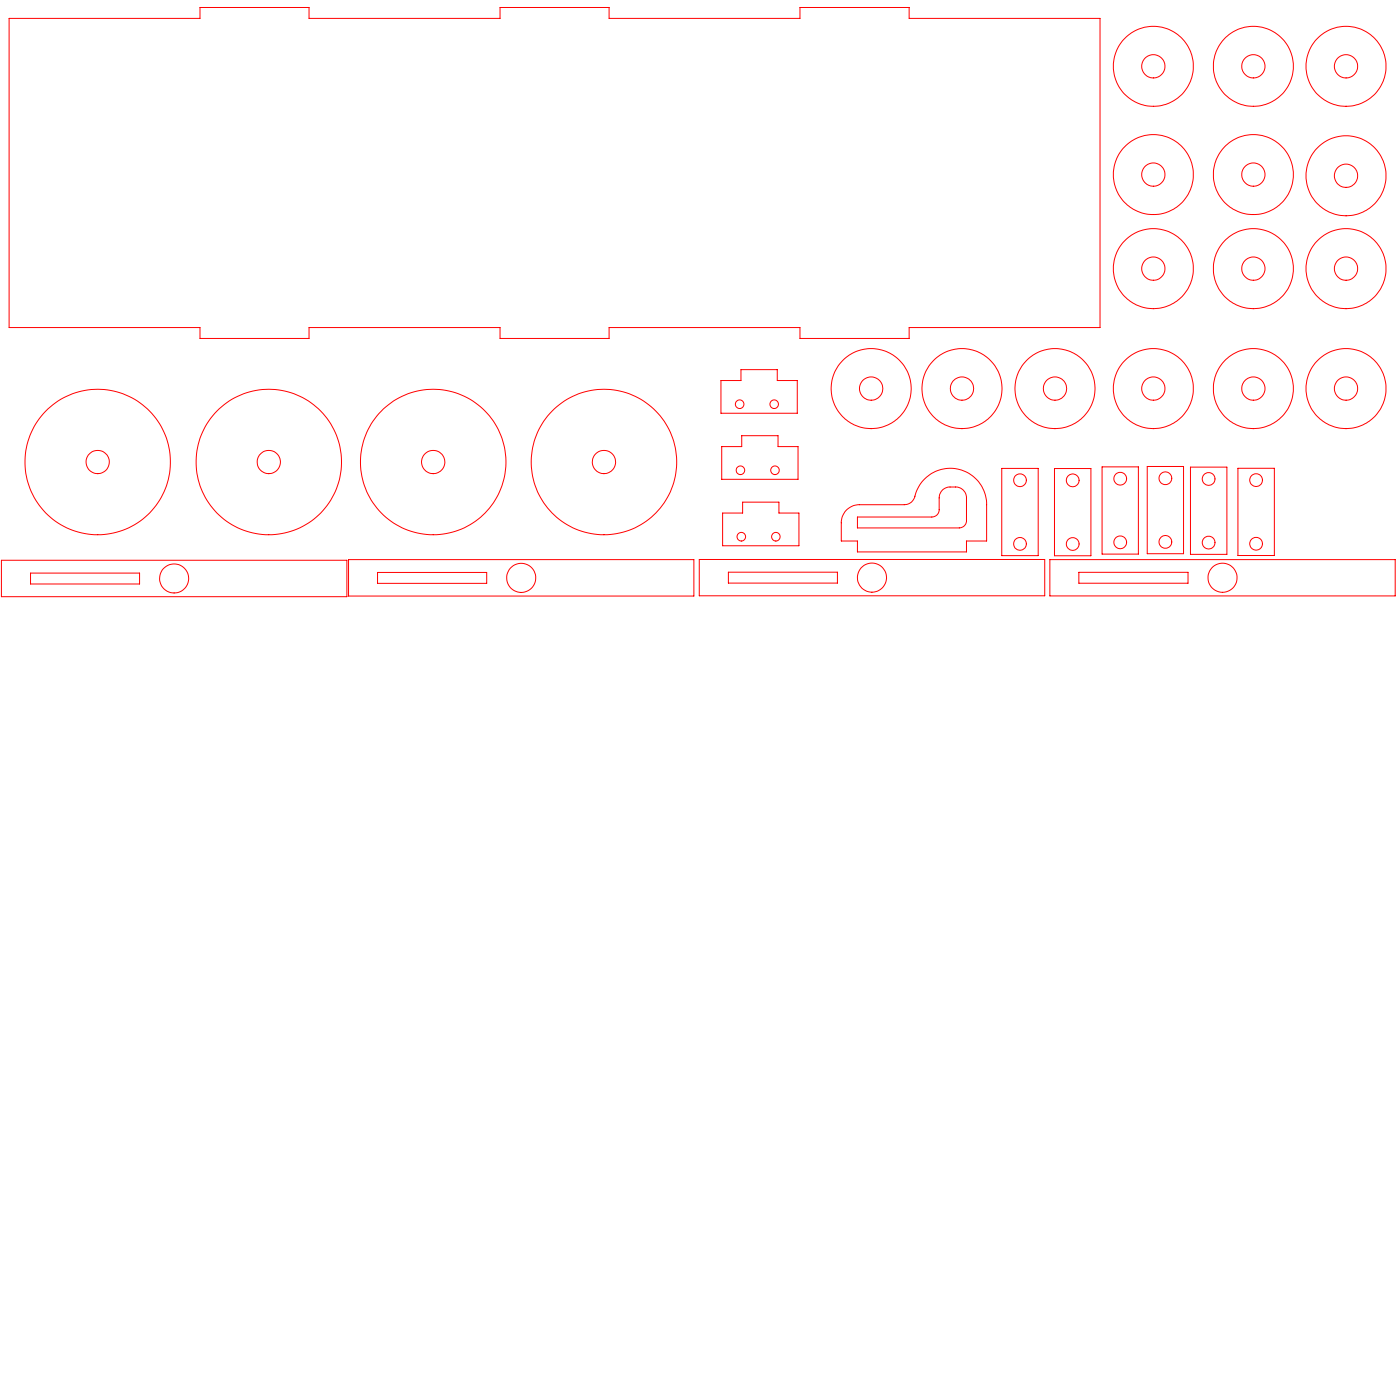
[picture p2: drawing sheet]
<svg xmlns="http://www.w3.org/2000/svg" width="385mm" height="385mm" viewBox="0 0 385 385" stroke-linecap="round" stroke-linejoin="round" font-family="sans-serif">
<g fill="none" stroke="#f00" stroke-width=".28">
<path d="M2.5 5.1h52.5v-3h30v3h52.5v-3h30v3h52.5v-3h30v3h52.5v85h-52.5v3h-30v-3h-52.5v3h-30v-3h-52.5v3h-30v-3h-52.5zM198.3 104.6h5.5v-3h9.9v3h5.6v9h-21zM198.5 122.8h5.5v-3h10v3h5.5v9h-21zM275.5 128.8h10v24h-10zM290 128.8h10v24h-10zM303.1 128.4h10v24h-10zM315.5 128.3h10v24h-10zM327.4 128.5h10v23.9h-10zM340.4 128.8h10v24h-10zM.4 154.1h95v10h-95zM8.4 157.6h30v3h-30zM95.8 153.9h95v10h-95z"/>
<path d="M103.8 157.4h30v3h-30zM192.3 153.9h95v9.9h-95zM198.7 141.1h5.5v-3h10v3h5.5v9h-21zM200.3 157.4h30v3h-30zM232.9 140.1a5.1 5.1 0 0 1 3.4-1.3h12.4a3.1 3.1 0 0 0 3-2.9 10 10 0 0 1 11.1-7 10 10 0 0 1 8.5 9.9v10h-5.5v3h-30v-3h-4.4v-5a5.1 5.1 0 0 1 1.5-3.7zM235.8 142.2h20.5a1.99 1.99 0 0 0 2-2v-3.3a3 3 0 0 1 3-3h1.5a2.94 2.94 0 0 1 3 3v6.3a1.99 1.99 0 0 1-2 2h-28zM288.7 153.9h95v10h-95zM296.7 157.4h30v3h-30z"/>
<circle cx="317.2" cy="18.2" r="11"/>
<circle cx="317.2" cy="18.2" r="3.2"/>
<circle cx="344.7" cy="18.2" r="3.2"/>
<circle cx="344.7" cy="18.2" r="11"/>
<circle cx="370.2" cy="18.2" r="11"/>
<circle cx="370.2" cy="18.2" r="3.2"/>
<circle cx="317.2" cy="48" r="11"/>
<circle cx="317.2" cy="48" r="3.2"/>
<circle cx="344.7" cy="48" r="3.2"/>
<circle cx="344.7" cy="48" r="11"/>
<circle cx="370.1" cy="48.3" r="3.2"/>
<circle cx="370.2" cy="48.3" r="11"/>
<circle cx="317.2" cy="73.9" r="3.2"/>
<circle cx="317.2" cy="73.9" r="11"/>
<circle cx="344.7" cy="73.9" r="3.2"/>
<circle cx="344.7" cy="73.9" r="11"/>
<circle cx="370.1" cy="73.9" r="3.2"/>
<circle cx="370.2" cy="73.9" r="11"/>
<circle cx="203.4" cy="111.2" r="1.18"/>
<circle cx="212.9" cy="111.2" r="1.18"/>
<circle cx="239.6" cy="106.8" r="3.2"/>
<circle cx="239.6" cy="106.9" r="11"/>
<circle cx="264.5" cy="106.8" r="3.2"/>
<circle cx="264.5" cy="106.9" r="11"/>
<circle cx="290.1" cy="106.8" r="3.2"/>
<circle cx="290.1" cy="106.9" r="11"/>
<circle cx="317.2" cy="106.9" r="3.2"/>
<circle cx="317.2" cy="106.9" r="11"/>
<circle cx="344.7" cy="106.8" r="3.2"/>
<circle cx="344.7" cy="106.9" r="11"/>
<circle cx="370.1" cy="106.9" r="3.2"/>
<circle cx="370.2" cy="106.9" r="11"/>
<circle cx="26.9" cy="127.1" r="3.2"/>
<circle cx="26.9" cy="127" r="20"/>
<circle cx="73.9" cy="127.1" r="20"/>
<circle cx="73.9" cy="127.1" r="3.2"/>
<circle cx="119.1" cy="127.1" r="3.2"/>
<circle cx="119.1" cy="127" r="20"/>
<circle cx="166.1" cy="127.1" r="3.2"/>
<circle cx="166.1" cy="127.1" r="20"/>
<circle cx="203.6" cy="129.3" r="1.18"/>
<circle cx="213.1" cy="129.3" r="1.18"/>
<circle cx="280.5" cy="132.1" r="1.75"/>
<circle cx="295" cy="132.1" r="1.76"/>
<circle cx="308.1" cy="131.6" r="1.74"/>
<circle cx="320.5" cy="131.5" r="1.75"/>
<circle cx="332.4" cy="131.7" r="1.74"/>
<circle cx="345.4" cy="132" r="1.74"/>
<circle cx="47.9" cy="159.1" r="4"/>
<circle cx="143.3" cy="158.9" r="4"/>
<circle cx="203.9" cy="147.6" r="1.18"/>
<circle cx="213.4" cy="147.6" r="1.18"/>
<circle cx="239.8" cy="158.9" r="4"/>
<circle cx="280.5" cy="149.6" r="1.75"/>
<circle cx="295" cy="149.6" r="1.75"/>
<circle cx="308.1" cy="149.1" r="1.74"/>
<circle cx="320.5" cy="149" r="1.75"/>
<circle cx="332.4" cy="149.2" r="1.74"/>
<circle cx="336.2" cy="158.9" r="4"/>
<circle cx="345.4" cy="149.5" r="1.74"/>
</g>
</svg>
